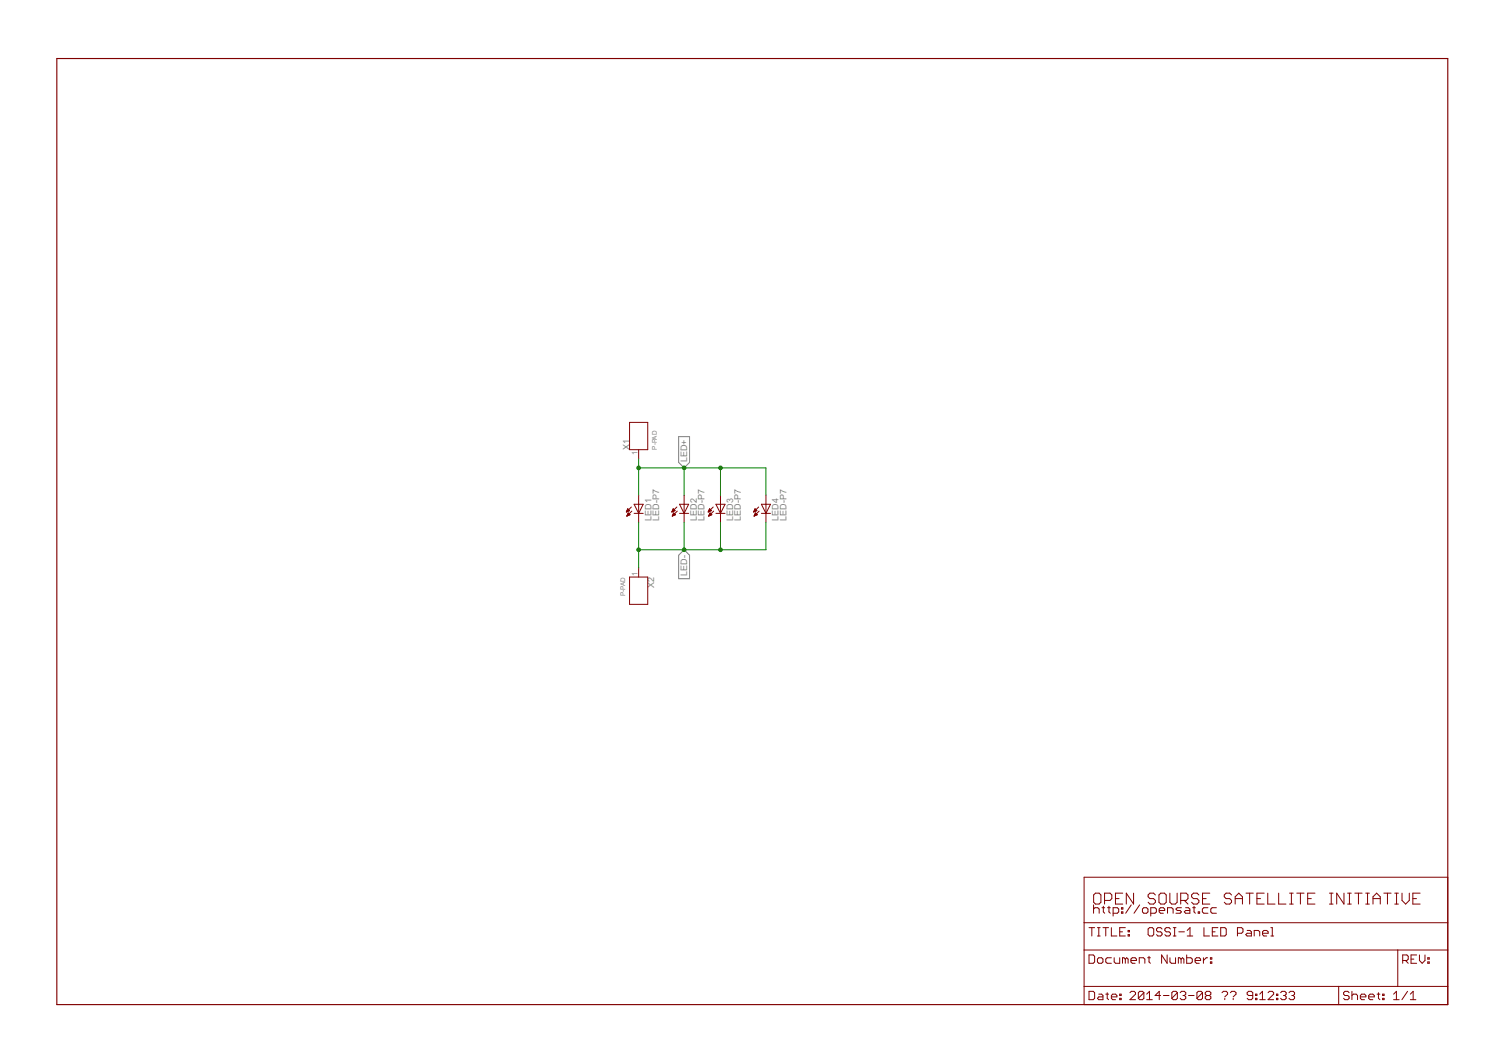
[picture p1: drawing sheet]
<svg xmlns="http://www.w3.org/2000/svg" width="420mm" height="297mm" viewBox="0 0 420 297" stroke-linecap="round" stroke-linejoin="round" font-family="sans-serif">
<defs><g id="words">
<g font-size="2.8" fill="#808080">
<text x="175.9" y="125.5" transform="rotate(-90 175.9 125.5)">X1</text>
<text x="192" y="129.1" transform="rotate(-90 192 129.1)">LED+</text>
<text x="182" y="145.4" transform="rotate(-90 182 145.4)">LED1</text>
<text x="184.1" y="145.4" transform="rotate(-90 184.1 145.4)">LED-P7</text>
<text x="194.7" y="145.4" transform="rotate(-90 194.7 145.4)">LED2</text>
<text x="196.8" y="145.4" transform="rotate(-90 196.8 145.4)">LED-P7</text>
<text x="204.8" y="145.4" transform="rotate(-90 204.8 145.4)">LED3</text>
<text x="207" y="145.4" transform="rotate(-90 207 145.4)">LED-P7</text>
<text x="217.5" y="145.4" transform="rotate(-90 217.5 145.4)">LED4</text>
<text x="219.7" y="145.4" transform="rotate(-90 219.7 145.4)">LED-P7</text>
<text x="192" y="160.7" transform="rotate(-90 192 160.7)">LED-</text>
<text x="182.7" y="164.2" transform="rotate(-90 182.7 164.2)">X2</text>
</g>
<g font-size="2.4" fill="#808080">
<text x="178.1" y="127.1" transform="rotate(-90 178.1 127.1)">1</text>
<text x="178.1" y="160.7" transform="rotate(-90 178.1 160.7)">1</text>
</g>
<g font-size="2" fill="#808080">
<text x="183.5" y="125.5" transform="rotate(-90 183.5 125.5)">P-PAD</text>
<text x="174.6" y="166.4" transform="rotate(-90 174.6 166.4)">P-PAD</text>
</g>
</g></defs>
<path d="M189.6 121.9h3v7.2l-1.5 1.5-1.5-1.5zM189.6 155l1.5-1.5 1.5 1.5v6.6h-3z" fill="none" stroke="#808080" stroke-width=".28"/>
<g fill="none" stroke="#800000" stroke-width=".28">
<path d="M175.9 117.9h5.1v7.6h-5.1zM178.4 125.5v2.6M178.4 138.2v7.7M191.1 138.2v7.7M201.3 138.2v7.7M214 138.2v7.7M175 142.8h.3M175.1 142.7h.4M175.1 142.6h.7M175.1 144h.1M175.2 142.5h.6M175.2 143.9h.3"/>
<path d="M175.2 142.3h.5M175.2 143.8h.6M175.3 142.2h.2M175.3 143.7h.7M175.3 142.1h.1M175.3 143.6h.6M175.4 142l.5 .6-.9 .3zM175.4 143.4h.3M175.5 143.3h.1M175.5 143.2l.5 .5-.9 .4zM176.4 141.5l-1.4 1.4M176.5 142.7l-1.4 1.4"/>
<path d="M177.1 140.8h2.6l-1.3 2.5zM177.1 143.3h2.6M178.4 158.6v2.5M187.7 142.8h.3M187.8 142.7h.4M187.8 142.6h.7M187.8 144h.1M187.9 142.5h.6M187.9 143.9h.3M187.9 142.3h.5M187.9 143.8h.6M188 143.7h.7"/>
<path d="M188 142.2h.2M188 142.1h.1M188 143.6h.6M188.1 142l.5 .6-.9 .3zM188.1 143.4h.3M188.2 143.3h.1M188.2 143.2l.5 .5-.9 .4zM189.1 141.5l-1.4 1.4M189.2 142.7l-1.4 1.4M189.8 143.3h2.6M189.8 140.8h2.6l-1.3 2.5zM197.9 142.8h.2"/>
<path d="M198 142.7h.4M198 142.6h.7M198 144h.1M198.1 142.5h.5M198.1 143.9h.3M198.1 142.3h.4M198.1 143.8h.5M198.1 143.7h.7M198.2 142.2h.2M198.2 142.1h.1M198.2 143.6h.5M198.2 142l.5 .6-.9 .3z"/>
<path d="M198.2 143.4h.4M198.3 143.3h.2M198.4 143.2l.5 .5-.9 .4zM199.2 141.5l-1.4 1.4M199.4 142.7l-1.4 1.4M200 143.3h2.5M200 140.8h2.5l-1.2 2.5zM210.6 142.8h.2M210.7 142.7h.4M210.7 142.6h.7M210.7 144h.1M210.7 143.9h.4"/>
<path d="M210.8 142.5h.5M210.8 142.3h.4M210.8 143.8h.5M210.8 142.2h.3M210.8 143.7h.7M210.9 142.1h.1M210.9 143.6h.5M210.9 142l.5 .6-.9 .3zM210.9 143.4h.4M211 143.3h.2M211.1 143.2l.5 .5-.9 .4zM211.9 141.5l-1.4 1.4"/>
<path d="M212.1 142.7l-1.4 1.4M212.7 143.3h2.5M212.7 140.8h2.5l-1.2 2.5zM175.9 161.1h5.1v7.6h-5.1zM302.9 244.9h101.6v35.6h-101.6zM302.9 257.6h101.6M304.2 259h1.6M305 259v2.3M305.5 252.6v2.4M305.5 253.8l.4-.4h.8l.4 .4v1.2M305.5 249.9l.5-.6h1l.6 .6v2l-.6 .5h-1l-.5-.5zM306.6 259h.7"/>
<path d="M307 259v2.3M307.8 253.4h.8M308.1 259h1.6M308.2 253v1.6l.4 .4M308.6 251.4h1.5l.5-.5v-1l-.5-.6h-1.5v3.1M308.9 259v2.3M309.4 253.4h.8M309.8 253v1.6l.4 .4M310.5 259v2.3h1.5M311 255h1.1l.4-.4v-.8l-.4-.4h-1.1v2.3M311.6 250.9h1M313.3 253.4h.4v.4h-.4z"/>
<path d="M313.3 254.6h.4v.4h-.4zM313.6 249.3h-2v3.1h2M314.4 259h-1.6v2.3h1.6M315.2 259.8h.3v.3h-.3zM316 252.6l-1.5 2.4M316.7 249.3v3.1l-2.1-3.1v3.1M318.4 252.6l-1.6 2.4M319.2 253.8l.3-.4h.8l.4 .4v.8l-.4 .4h-.8l-.3-.4zM320.7 259.4l.4-.4h.8l.4 .4v1.5l-.4 .4h-.8l-.4-.4zM321.5 255h1.1l.4-.4v-.8l-.4-.4h-1.1v2.3M322.8 249.9l-.5-.6h-1.1l-.5 .6v.5l.5 .5h1.1l.5 .5v.5l-.5 .5h-1.1l-.5-.5M323.8 254.2h1.6v-.4l-.4-.4h-.8l-.4 .4v.8l.4 .4h.8"/>
<path d="M324.3 249.3h1l.5 .6v2l-.5 .5h-1l-.5-.5v-2zM324.6 259.4l-.3-.4h-.8l-.4 .4v.4l.4 .3h.8l.3 .4v.4l-.3 .4h-.8l-.4-.4M326.2 255v-1.6h1.1l.4 .4v1.2M326.8 249.3v2.6l.5 .5h1l.5-.5v-2.6M327 259.4l-.4-.4h-.8l-.4 .4v.4l.4 .3h.8l.4 .4v.4l-.4 .4h-.8l-.4-.4M327.8 259h.7M328.1 259v2.3M329.8 251.4h1.6l.5-.5v-1l-.5-.6h-1.6v3.1M330.1 253.4h-1.2l-.4 .4 .4 .4h.8l.4 .4-.4 .4h-1.2M330.9 251.4l1 1M331.2 253.4h.8l.4 .4v1.2h-1.2l-.4-.4 .4-.4h1.2M331.7 259.8l.7-.8v2.3"/>
<path d="M333.2 253.4h.7M333.6 253v1.6l.3 .4M334.7 254.6h.4v.4h-.4zM334.9 249.9l-.5-.6h-1l-.5 .6v.5l.5 .5h1l.5 .5v.5l-.5 .5h-1l-.5-.5M335.9 250.9h1.1M336.3 259v2.3h1.6M337.5 253.4h-1.2l-.4 .4v.8l.4 .4h1.2M338 249.3h-2.1v3.1h2.1M339.8 253.4h-1.2l-.4 .4v.8l.4 .4h1.2M340.2 259h-1.5v2.3h1.5M341 259h1.2l.4 .4v1.5l-.4 .4h-1.2zM344 249.9l-.5-.6h-1l-.5 .6v.5l.5 .5h1l.5 .5v.5l-.5 .5h-1l-.5-.5"/>
<path d="M345.1 250.9h2M345.1 252.4v-2l1-1.1 1 1.1v2M348.1 249.3h2M348.4 259.8h.8l.4 .3v1.2h-1.2l-.4-.4 .4-.4h1.2M349.1 249.3v3.1M351.1 250.9h1M353.2 249.3h-2.1v3.1h2.1M354.2 249.3v3.1h2M355 259h.4v2.3M357.2 249.3v3.1h2M360.3 249.3h1M360.3 252.4h1"/>
<path d="M360.8 249.3v3.1M362.3 249.3h2M363.3 249.3v3.1M365.3 250.9h1M367.3 249.3h-2v3.1h2M371.4 249.3h1M371.4 252.4h1M371.9 249.3v3.1M375.5 249.3v3.1l-2.1-3.1v3.1M376.5 249.3h1M376.5 252.4h1M377 249.3v3.1"/>
<path d="M378.5 249.3h2M379.5 249.3v3.1M381.5 249.3h1M381.5 252.4h1M382 249.3v3.1M383.6 250.9h2M383.6 252.4v-2l1-1.1 1 1.1v2M386.6 249.3h2M387.6 249.3v3.1M389.6 249.3h1.1M389.6 252.4h1.1M390.1 249.3v3.1"/>
<path d="M391.7 249.3v2.1l1 1 1-1v-2.1M394.7 250.9h1M396.7 249.3h-2v3.1h2M302.9 265.2h101.6M302.9 275.4h101.6M304.2 266.6h1.2l.4 .4v1.5l-.4 .4h-1.2zM304.2 276.8h1.2l.4 .3v1.6l-.4 .4h-1.2zM306.6 267.8l.4-.4h.7l.4 .4v.7l-.4 .4h-.7l-.4-.4zM306.6 261.3h.7M307 277.5h.7l.4 .4v1.2h-1.1l-.4-.4 .4-.4h1.1M308.9 277.5h.8M309.3 277.1v1.6l.4 .4"/>
<path d="M310.5 278.3h1.5v-.4l-.4-.4h-.7l-.4 .4v.8l.4 .4h.7M310.5 267.4h-1.2l-.4 .4v.7l.4 .4h1.2M311.3 267.4v1.1l.3 .4h1.2v-1.5M312.8 278.7h.4v.4h-.4zM312.8 277.5h.4v.4h-.4zM312.8 260.1h.8M314.4 267.8l-.4-.4h-.4v1.5M314.4 267.8l.3-.4 .5 .4v1.1M314.4 267.8v1.1M315.2 260.9h.3v.4h-.3zM315.7 277.1l.4-.3h.7l.4 .3v.4l-1.5 1.6h1.5M315.9 268.1h1.6v-.3l-.4-.4h-.8l-.4 .4v.7l.4 .4h.8"/>
<path d="M318.3 268.9v-1.5h1.1l.4 .4v1.1M319.6 277.1v1.6l-.4 .4h-.8l-.4-.4M319.6 277.1l-.4-.3h-.8l-.4 .3v1.6M319.6 277.1l-1.6 1.6M320.3 279.1h1.6M320.3 277.5l.8-.7v2.3M320.6 267.4h.8M321 267v1.5l.4 .4M324.2 277.9h-1.5l1.1-1.1v2.3M325 277.9h1.6M326.1 266.6v2.3l-1.6-2.3v2.3M326.8 267.4v1.1l.4 .4h1.2v-1.5"/>
<path d="M327.8 261.3h.7M328.9 277.1v1.6l-.4 .4h-.8l-.3-.4M328.9 277.1l-.4-.3h-.8l-.3 .3v1.6M328.9 277.1l-1.5 1.6M329.3 260.1h1.6M329.7 277.1l.4-.3h.8l.4 .3v.4l-.4 .4M329.9 267.8l-.3-.4h-.4v1.5M329.9 267.8v1.1M329.9 267.8l.4-.4 .4 .4v1.1M330.5 277.9h.4M330.9 277.9l.4 .4v.4l-.4 .4h-.8l-.4-.4M331.5 266.6v2.3h1.2l.4-.4v-.7l-.4-.4h-1.2"/>
<path d="M331.7 261.3h1.5M332 277.9h1.6M333.9 268.1h1.5v-.3l-.4-.4h-.8l-.3 .4v.7l.3 .4h.8M335.9 277.1v1.6l-.4 .4h-.7l-.4-.4M335.9 277.1l-.4-.3h-.7l-.4 .3v1.6M335.9 277.1l-1.5 1.6M336.2 267.4v1.5M337.1 277.9l-.4-.4v-.4l.4-.3h.8l.4 .3v.4l-.4 .4M337.1 277.9l-.4 .4v.4l.4 .4h.8l.4-.4v-.4l-.4-.4M337.1 277.9h.8M337.4 267.4h-.4l-.8 .7M338.1 268.5h.4v.4h-.4z"/>
<path d="M338.1 267.4h.4v.4h-.4zM338.7 260.1h.7M341.4 277.1l.4-.3h.8l.3 .3v.4l-.7 .8M342.2 278.7v.4M343.7 277.1l.4-.3h.8l.4 .3v.4l-.8 .8M344.5 278.7v.4M345.7 260.5h1.2l.3-.4v-.7l-.3-.4h-1.2v2.3M350 277.9h-1.2l-.4-.4v-.4l.4-.3h.8l.4 .3v1.6l-.4 .4h-.8l-.4-.4M350.4 261.3v-1.5h1.1l.4 .3v1.2M350.7 277.5h.4v.4h-.4zM350.7 278.7h.4v.4h-.4zM351.9 279.1h1.6"/>
<path d="M351.9 277.5l.8-.7v2.3M352.7 260.5h1.6v-.4l-.4-.3h-.8l-.4 .3v.8l.4 .4h.8M354.2 277.1l.4-.3h.8l.4 .3v.4l-1.6 1.6h1.6M355 261.3h.8M356.6 278.7h.4v.4h-.4zM356.6 277.5h.4v.4h-.4zM357.8 277.1l.3-.3h.8l.4 .3v.4l-.4 .4M358.5 277.9h.4M358.9 277.9l.4 .4v.4l-.4 .4h-.8l-.3-.4M360.1 277.1l.4-.3h.8l.4 .3v.4l-.4 .4M360.9 277.9h.4M361.3 277.9l.4 .4v.4l-.4 .4h-.8l-.4-.4"/>
<path d="M374 275.4v5.1M376.9 277.1l-.4-.3h-.8l-.4 .3v.4l.4 .4h.8l.4 .4v.4l-.4 .4h-.8l-.4-.4M377.7 277.9l.4-.4h.8l.3 .4v1.2M377.7 276.8v2.3M380 278.3h1.6v-.4l-.4-.4h-.8l-.4 .4v.8l.4 .4h.8M382.4 278.3h1.5v-.4l-.4-.4h-.7l-.4 .4v.8l.4 .4h.7M384.7 277.5h.8M385.1 277.1v1.6l.4 .4M386.2 278.7h.5v.4h-.5zM386.2 277.5h.5v.4h-.5zM389.3 277.5l.8-.7v2.3M389.3 279.1h1.6"/>
<path d="M390.5 265.2v10.2M391.9 268.1h1.1l.4-.3v-.8l-.4-.4h-1.1v2.3M392.6 268.1l.8 .8M393.2 276.8l-1.6 2.3M394 279.1h1.5M394 277.5l.8-.7v2.3M394.2 267.8h.8M395.8 266.6h-1.6v2.3h1.6M396.5 266.6v1.5l.8 .8 .8-.8v-1.5M398.9 268.5h.4v.4h-.4zM398.9 267.4h.4v.4h-.4z"/>
</g>
<path d="M15.9 16.3h388.6v264.2h-388.6z" fill="none" stroke="#800000" stroke-width=".32"/>
<path d="M178.4 128.1v10.1M178.4 130.6h35.6v7.6M191.1 130.6v7.6M201.3 130.6v7.6M178.4 145.9v12.7M191.1 145.9v7.6M201.3 145.9v7.6M214 145.9v7.6h-35.6" fill="none" stroke="#008000" stroke-width=".28"/>
<g fill="#008000" stroke="#008000" stroke-width=".28">
<circle cx="191.1" cy="130.6" r=".51"/>
<circle cx="201.3" cy="130.6" r=".51"/>
<circle cx="178.4" cy="130.6" r=".51"/>
<circle cx="191.1" cy="153.5" r=".51"/>
<circle cx="201.3" cy="153.5" r=".51"/>
<circle cx="178.4" cy="153.5" r=".51"/>
</g>
<use href="#words"/>
</svg>
